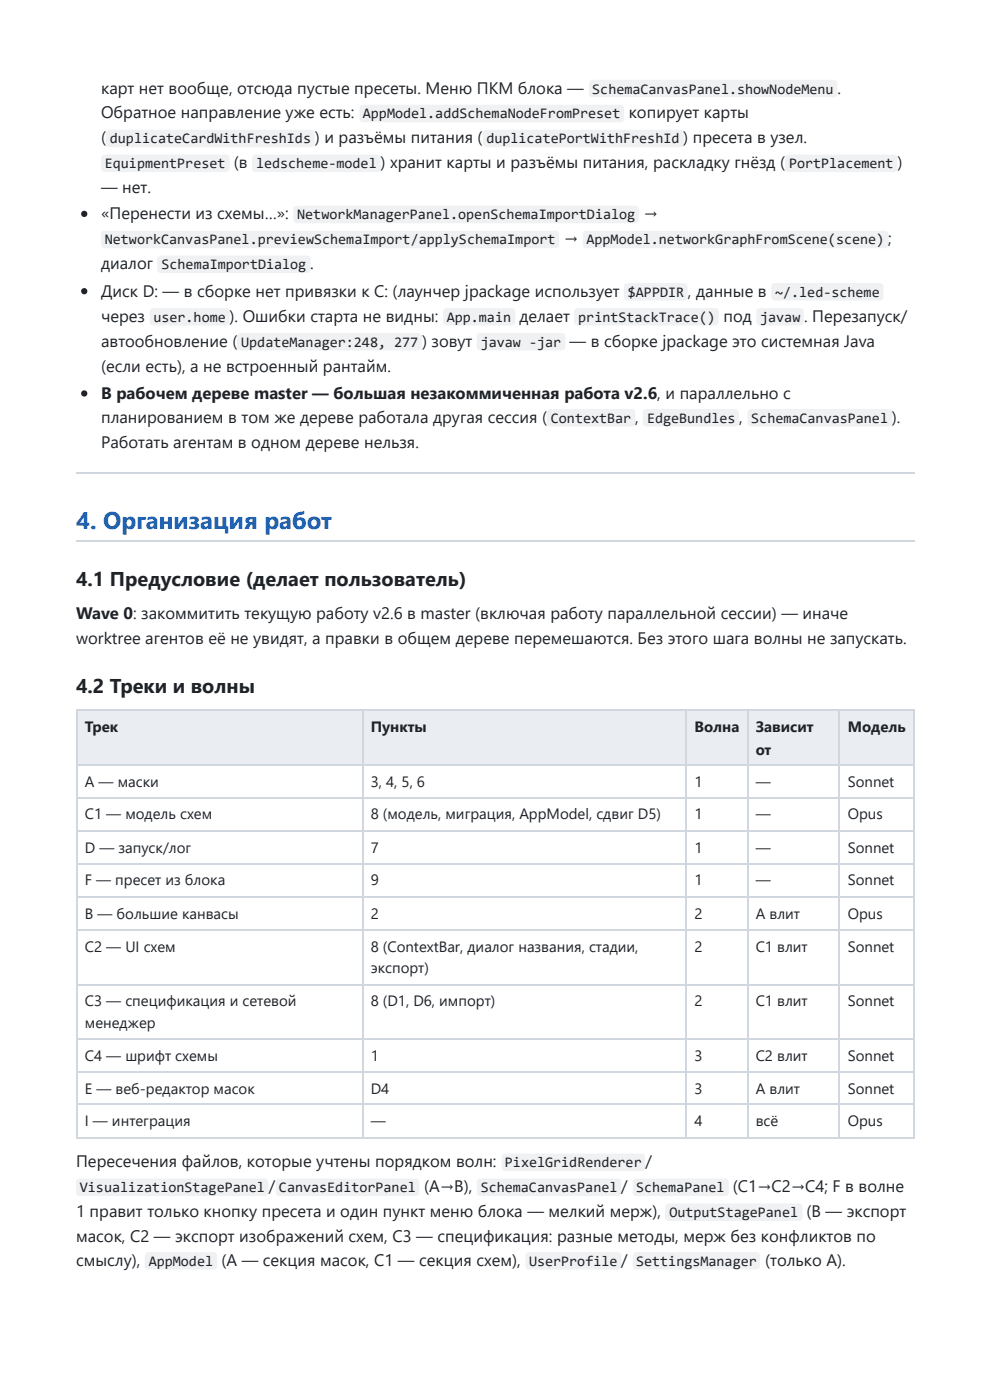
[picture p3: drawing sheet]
<svg xmlns="http://www.w3.org/2000/svg" width="210mm" height="297mm" viewBox="0 0 210 297" stroke-linecap="round" stroke-linejoin="round" font-family="sans-serif">
<defs><g id="words">
<text font-size="5.1" fill="#0969da" x="16.1" y="112.2">4. Организация работ</text>
<g font-size="4.2" fill="#1f2328">
<text x="16.1" y="124.4">4.1 Предусловие (делает пользователь)</text>
<text x="16.1" y="147.1">4.2 Треки и волны</text>
</g>
<g font-size="3.5" fill="#1f2328">
<text x="21.4" y="19.8">карт нет вообще, отсюда пустые пресеты. Меню ПКМ блока —</text>
<text x="177.5" y="19.8">.</text>
<text x="21.4" y="25.1">Обратное направление уже есть:</text>
<text x="133.3" y="25.1">копирует карты</text>
<text x="21.4" y="30.4">(</text>
<text x="49.6" y="35.7">(в</text>
<text x="66.7" y="30.4">) и разъёмы питания (</text>
<text x="80.7" y="35.7">) хранит карты и разъёмы питания, раскладку гнёзд (</text>
<text x="144.9" y="30.4">) пресета в узел.</text>
<text x="190.3" y="35.7">)</text>
<text x="21.4" y="41">— нет.</text>
<text x="21.4" y="46.6">«Перенести из схемы…»:</text>
<text x="136.4" y="46.6">→</text>
<text x="119.5" y="51.9">→</text>
<text x="188.3" y="51.9">;</text>
<text x="21.4" y="57.2">диалог</text>
<text x="65.7" y="57.2">.</text>
<text x="21.4" y="63">Диск D: — в сборке нет привязки к C: (лаунчер jpackage использует</text>
<text x="145.9" y="63">, данные в</text>
<text x="21.4" y="68.3">через</text>
<text x="48.7" y="68.3">). Ошибки старта не видны:</text>
<text x="110.1" y="68.3">делает</text>
<text x="153.4" y="68.3">под</text>
<text x="170.5" y="68.3">. Перезапуск/</text>
<text x="21.4" y="73.6">автообновление (</text>
<text x="89.5" y="73.6">) зовут</text>
<text x="120.8" y="73.6">— в сборке jpackage это системная Java</text>
<text x="21.4" y="78.8">(если есть), а не встроенный рантайм.</text>
<text x="21.4" y="84.7">В рабочем дереве master — большая незакоммиченная работа v2.6, и параллельно с</text>
<text x="21.4" y="89.7">планированием в том же дереве работала другая сессия (</text>
<text x="134.7" y="89.7">,</text>
<text x="156.7" y="89.7">,</text>
<text x="189.1" y="89.7">).</text>
<text x="21.4" y="95">Работать агентам в одном дереве нельзя.</text>
<text x="16.1" y="131.2">Wave 0: закоммитить текущую работу v2.6 в master (включая работу параллельной сессии) — иначе</text>
<text x="16.1" y="136.5">worktree агентов её не увидят, а правки в общем дереве перемешаются. Без этого шага волны не запускать.</text>
<text x="16.1" y="247.7">Пересечения файлов, которые учтены порядком волн:</text>
<text x="136.9" y="247.7">/</text>
<text x="57" y="252.9">/</text>
<text x="89.9" y="252.9">(A→B),</text>
<text x="131.7" y="252.9">/</text>
<text x="155.4" y="252.9">(C1→C2→C4; F в волне</text>
<text x="16.1" y="258.2">1 правит только кнопку пресета и один пункт меню блока — мелкий мерж),</text>
<text x="16.1" y="263.5">масок, C2 — экспорт изображений схем, C3 — спецификация: разные методы, мерж без конфликтов по</text>
<text x="171" y="258.2">(B — экспорт</text>
<text x="16.1" y="268.6">смыслу),</text>
<text x="46.9" y="268.6">(A — секция масок, C1 — секция схем),</text>
<text x="131.7" y="268.6">/</text>
<text x="162.2" y="268.6">(только A).</text>
</g>
<g font-size="3.2" fill="#1f2328">
<text x="18" y="155.3">Трек</text>
<text x="78.6" y="155.3">Пункты</text>
<text x="147.2" y="155.3">Волна</text>
<text x="160.2" y="155.3">Зависит</text>
<text x="179.8" y="155.3">Модель</text>
<text x="160.2" y="160.1">от</text>
<text x="18" y="167">A — маски</text>
<text x="78.6" y="167">3, 4, 5, 6</text>
<text x="147.2" y="167">1</text>
<text x="160.2" y="167">—</text>
<text x="179.8" y="167">Sonnet</text>
<text x="18" y="173.8">C1 — модель схем</text>
<text x="78.6" y="173.8">8 (модель, миграция, AppModel, сдвиг D5)</text>
<text x="147.2" y="173.8">1</text>
<text x="160.2" y="173.8">—</text>
<text x="179.8" y="173.8">Opus</text>
<text x="18" y="181">D — запуск/лог</text>
<text x="78.6" y="181">7</text>
<text x="147.2" y="181">1</text>
<text x="160.2" y="181">—</text>
<text x="179.8" y="181">Sonnet</text>
<text x="18" y="187.9">F — пресет из блока</text>
<text x="78.6" y="187.9">9</text>
<text x="147.2" y="187.9">1</text>
<text x="160.2" y="187.9">—</text>
<text x="179.8" y="187.9">Sonnet</text>
<text x="18" y="195">B — большие канвасы</text>
<text x="78.6" y="195">2</text>
<text x="147.2" y="195">2</text>
<text x="160.2" y="195">A влит</text>
<text x="179.8" y="195">Opus</text>
<text x="18" y="201.9">C2 — UI схем</text>
<text x="78.6" y="201.9">8 (ContextBar, диалог названия, стадии,</text>
<text x="147.2" y="201.9">2</text>
<text x="160.2" y="201.9">C1 влит</text>
<text x="179.8" y="201.9">Sonnet</text>
<text x="78.6" y="206.4">экспорт)</text>
<text x="18" y="213.5">C3 — спецификация и сетевой</text>
<text x="78.6" y="213.5">8 (D1, D6, импорт)</text>
<text x="147.2" y="213.5">2</text>
<text x="160.2" y="213.5">C1 влит</text>
<text x="179.8" y="213.5">Sonnet</text>
<text x="18" y="218">менеджер</text>
<text x="18" y="225.2">C4 — шрифт схемы</text>
<text x="78.6" y="225.2">1</text>
<text x="147.2" y="225.2">3</text>
<text x="160.2" y="225.2">C2 влит</text>
<text x="179.8" y="225.2">Sonnet</text>
<text x="18" y="232">E — веб-редактор масок</text>
<text x="78.6" y="232">D4</text>
<text x="147.2" y="232">3</text>
<text x="160.2" y="232">A влит</text>
<text x="179.8" y="232">Sonnet</text>
<text x="18" y="238.9">I — интеграция</text>
<text x="78.6" y="238.9">—</text>
<text x="147.2" y="238.9">4</text>
<text x="160.2" y="238.9">всё</text>
<text x="179.8" y="238.9">Opus</text>
</g>
<g font-size="3.1" fill="#1f2328">
<text x="125.6" y="19.8">SchemaCanvasPanel.showNodeMenu</text>
<text x="76.9" y="25.1">AppModel.addSchemaNodeFromPreset</text>
<text x="22.2" y="35.7">EquipmentPreset</text>
<text x="23.3" y="30.4">duplicateCardWithFreshIds</text>
<text x="54.3" y="35.7">ledscheme-model</text>
<text x="103.1" y="30.4">duplicatePortWithFreshId</text>
<text x="167.3" y="35.7">PortPlacement</text>
<text x="63" y="46.6">NetworkManagerPanel.openSchemaImportDialog</text>
<text x="22.2" y="51.9">NetworkCanvasPanel.previewSchemaImport/applySchemaImport</text>
<text x="124.3" y="51.9">AppModel.networkGraphFromScene(scene)</text>
<text x="34.2" y="57.2">SchemaImportDialog</text>
<text x="133.1" y="63">$APPDIR</text>
<text x="164.3" y="63">~/.led-scheme</text>
<text x="32.5" y="68.3">user.home</text>
<text x="94.7" y="68.3">App.main</text>
<text x="122.6" y="68.3">printStackTrace()</text>
<text x="161.2" y="68.3">javaw</text>
<text x="51.1" y="73.6">UpdateManager:248, 277</text>
<text x="101.9" y="73.6">javaw -jar</text>
<text x="116.8" y="89.7">ContextBar</text>
<text x="137.2" y="89.7">EdgeBundles</text>
<text x="159.3" y="89.7">SchemaCanvasPanel</text>
<text x="107" y="247.7">PixelGridRenderer</text>
<text x="16.9" y="252.9">VisualizationStagePanel</text>
<text x="59.1" y="252.9">CanvasEditorPanel</text>
<text x="101.9" y="252.9">SchemaCanvasPanel</text>
<text x="134.9" y="252.9">SchemaPanel</text>
<text x="141.9" y="258.2">OutputStagePanel</text>
<text x="31.5" y="268.6">AppModel</text>
<text x="112.2" y="268.6">UserProfile</text>
<text x="134.9" y="268.6">SettingsManager</text>
</g>
</g></defs>
<path d="M16.1 100.4h177.8M16.1 114.7h177.8" fill="none" stroke="#d0d7de" stroke-width=".26"/>
<g fill="#eaeef2">
<path d="M16.4 150.8h60.6v11.7h-60.6z"/>
<path d="M77 150.8h68.5v11.7h-68.5z"/>
<path d="M145.5 150.8h13v11.7h-13z"/>
<path d="M158.5 150.8h19.6v11.7h-19.6z"/>
<path d="M178.1 150.8h15.8v11.7h-15.8z"/>
</g>
<g fill="none" stroke="#d0d7de" stroke-width=".26">
<path d="M16.1 150.7h177.8M16.3 150.5v91.1M76.9 150.5v91.1M145.4 150.5v91.1M158.6 150.5v91.1M177.9 150.5v91.1M193.8 150.5v91.1M16.1 162.3h177.8M16.1 169.2h177.8M16.1 176.3h177.8M16.1 183.2h177.8M16.1 190.4h177.8"/>
<path d="M16.1 197.2h177.8M16.1 208.9h177.8M16.1 220.5h177.8M16.1 227.4h177.8M16.1 234.3h177.8M16.1 241.4h177.8"/>
</g>
<g fill="#eff1f3">
<path d="M125.1 17.2l.6-.3h51a.79 .79 0 0 1 .8 .8v2.1a.79 .79 0 0 1-.8 .8h-51a.79 .79 0 0 1-.8-.8v-2.1z"/>
<path d="M76.4 22.5l.6-.3h54.5a.79 .79 0 0 1 .8 .8v2.1a.79 .79 0 0 1-.8 .8h-54.5a.79 .79 0 0 1-.8-.8v-2.1z"/>
<path d="M22.7 27.7l.6-.2h42.6a.79 .79 0 0 1 .8 .8v2.1a.79 .79 0 0 1-.8 .8h-42.6a.79 .79 0 0 1-.8-.8v-2.1z"/>
<path d="M102.6 27.7l.6-.2h41a.79 .79 0 0 1 .8 .8v2.1a.79 .79 0 0 1-.8 .8h-41a.79 .79 0 0 1-.8-.8v-2.1z"/>
<path d="M21.7 33l.5-.2h25.7a.79 .79 0 0 1 .8 .8v2.1a.79 .79 0 0 1-.8 .8h-25.7a.79 .79 0 0 1-.8-.8v-2.1z"/>
<path d="M53.7 33l.5-.2h25.7a.79 .79 0 0 1 .8 .8v2.1a.79 .79 0 0 1-.8 .8h-25.7a.79 .79 0 0 1-.8-.8v-2.1z"/>
<path d="M166.7 33l.5-.2h22.2a.79 .79 0 0 1 .8 .8v2.1a.79 .79 0 0 1-.8 .8h-22.2a.79 .79 0 0 1-.8-.8v-2.1z"/>
</g>
<circle cx="17.9" cy="45.4" r=".66" fill="#1f2328"/>
<g fill="#eff1f3">
<path d="M62.4 43.9l.6-.2h71.7a.79 .79 0 0 1 .8 .8v2.1a.79 .79 0 0 1-.8 .8h-71.7a.79 .79 0 0 1-.8-.8v-2.1z"/>
<path d="M21.7 49.2l.5-.3h95.5a.79 .79 0 0 1 .8 .8v2.2a.79 .79 0 0 1-.8 .8h-95.5a.79 .79 0 0 1-.8-.8v-2.2z"/>
<path d="M123.8 49.2l.6-.3h63.2a.79 .79 0 0 1 .8 .8v2.2a.79 .79 0 0 1-.8 .8h-63.2a.79 .79 0 0 1-.8-.8v-2.2z"/>
<path d="M33.6 54.5l.5-.3h31a.79 .79 0 0 1 .8 .8v2.2a.79 .79 0 0 1-.8 .7h-31a.79 .79 0 0 1-.8-.7v-2.2z"/>
</g>
<circle cx="17.9" cy="61.8" r=".66" fill="#1f2328"/>
<g fill="#eff1f3">
<path d="M132.5 60.3l.6-.2h11.9a.79 .79 0 0 1 .8 .8v2.1a.79 .79 0 0 1-.8 .8h-11.9a.79 .79 0 0 1-.8-.8v-2.1z"/>
<path d="M163.7 60.3l.6-.2h22.2a.79 .79 0 0 1 .8 .8v2.1a.79 .79 0 0 1-.8 .8h-22.2a.79 .79 0 0 1-.8-.8v-2.1z"/>
<path d="M32 65.6l.5-.2h15.4a.79 .79 0 0 1 .8 .7v2.2a.79 .79 0 0 1-.8 .8h-15.4a.79 .79 0 0 1-.8-.8v-2.2z"/>
<path d="M94.2 65.6l.5-.2h13.8a.79 .79 0 0 1 .8 .7v2.2a.79 .79 0 0 1-.8 .8h-13.8a.79 .79 0 0 1-.8-.8v-2.2z"/>
<path d="M121.9 65.6l.6-.2h29.1a.79 .79 0 0 1 .8 .7v2.2a.79 .79 0 0 1-.8 .8h-29.1a.79 .79 0 0 1-.8-.8v-2.2z"/>
<path d="M160.6 65.6l.5-.2h8.5a.79 .79 0 0 1 .8 .7v2.2a.79 .79 0 0 1-.8 .8h-8.5a.79 .79 0 0 1-.8-.8v-2.2z"/>
<path d="M50.5 70.9l.6-.3h37.5a.79 .79 0 0 1 .8 .8v2.2a.79 .79 0 0 1-.8 .7h-37.5a.79 .79 0 0 1-.8-.7v-2.2z"/>
<path d="M101.3 70.9l.6-.3h17.2a.79 .79 0 0 1 .8 .8v2.2a.79 .79 0 0 1-.8 .7h-17.2a.79 .79 0 0 1-.8-.7v-2.2z"/>
</g>
<circle cx="17.9" cy="83.5" r=".66" fill="#1f2328"/>
<g fill="#eff1f3">
<path d="M116.1 87l.6-.2h17.2a.79 .79 0 0 1 .8 .8v2.1a.79 .79 0 0 1-.8 .8h-17.2a.79 .79 0 0 1-.8-.8v-2.1z"/>
<path d="M136.5 87l.6-.2h18.7a.79 .79 0 0 1 .8 .8v2.1a.79 .79 0 0 1-.8 .8h-18.7a.79 .79 0 0 1-.8-.8v-2.1z"/>
<path d="M158.7 87l.6-.2h29.1a.79 .79 0 0 1 .8 .8v2.1a.79 .79 0 0 1-.8 .8h-29.1a.79 .79 0 0 1-.8-.8v-2.1z"/>
<path d="M106.6 245l.6-.3h28.8a.79 .79 0 0 1 .8 .8v2.2a.79 .79 0 0 1-.8 .7h-28.8a.79 .79 0 0 1-.8-.7v-2.2z"/>
<path d="M16.4 250.3l.5-.3h39.2a.79 .79 0 0 1 .8 .8v2.1a.79 .79 0 0 1-.8 .8h-39.2a.79 .79 0 0 1-.8-.8v-2.1z"/>
<path d="M58.7 250.3l.6-.3h28.8a.79 .79 0 0 1 .8 .8v2.1a.79 .79 0 0 1-.8 .8h-28.8a.79 .79 0 0 1-.8-.8v-2.1z"/>
<path d="M101.3 250.3l.6-.3h29.1a.79 .79 0 0 1 .8 .8v2.1a.79 .79 0 0 1-.8 .8h-29.1a.79 .79 0 0 1-.8-.8v-2.1z"/>
<path d="M134.4 250.3l.5-.3h18.8a.79 .79 0 0 1 .8 .8v2.1a.79 .79 0 0 1-.8 .8h-18.8a.79 .79 0 0 1-.8-.8v-2.1z"/>
<path d="M141.3 255.6l.5-.3h27.5a.79 .79 0 0 1 .8 .8v2.1a.79 .79 0 0 1-.8 .8h-27.5a.79 .79 0 0 1-.8-.8v-2.1z"/>
<path d="M30.9 265.9l.6-.3h13.7a.79 .79 0 0 1 .8 .8v2.2a.79 .79 0 0 1-.8 .7h-13.7a.79 .79 0 0 1-.8-.7v-2.2z"/>
<path d="M111.6 265.9l.6-.3h18.8a.79 .79 0 0 1 .8 .8v2.2a.79 .79 0 0 1-.8 .7h-18.8a.79 .79 0 0 1-.8-.7v-2.2z"/>
<path d="M134.4 265.9l.5-.3h25.4a.79 .79 0 0 1 .8 .8v2.2a.79 .79 0 0 1-.8 .7h-25.4a.79 .79 0 0 1-.8-.7v-2.2z"/>
</g>
<use href="#words"/>
</svg>
